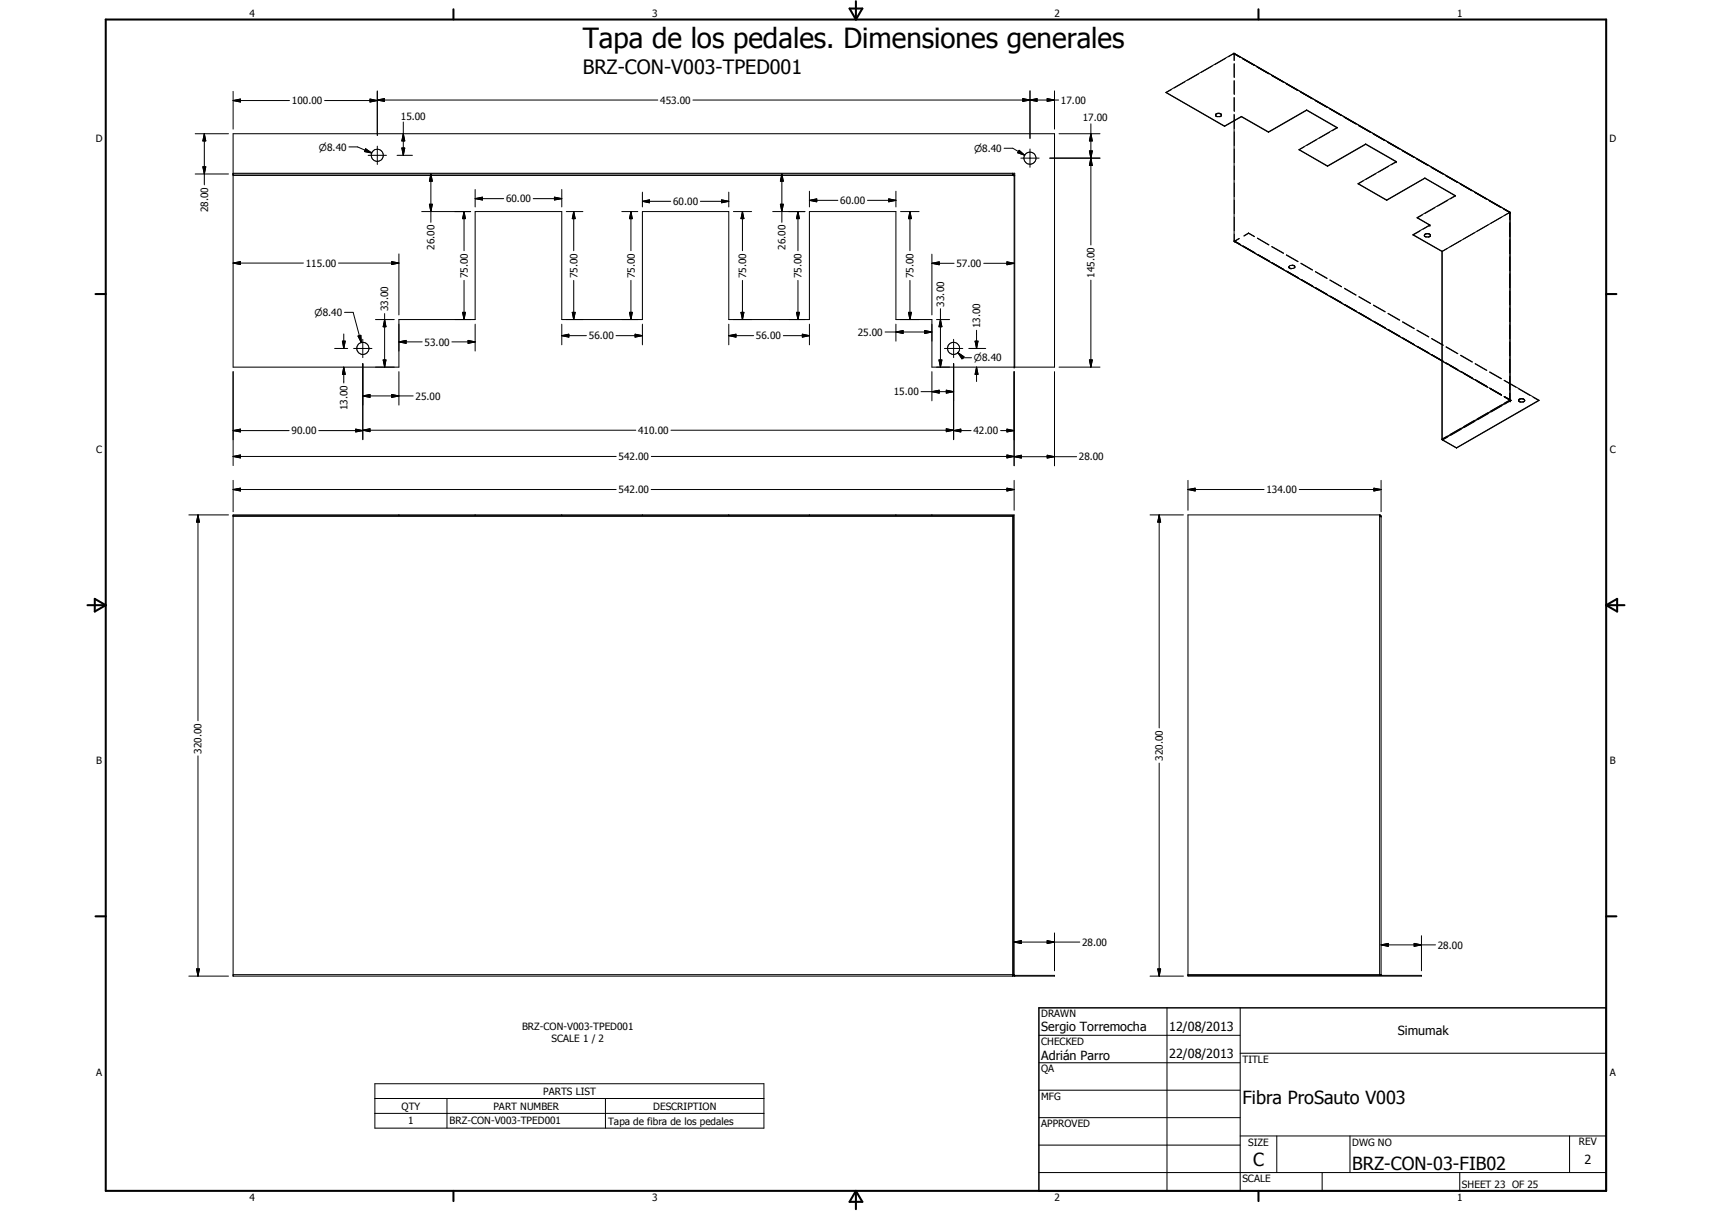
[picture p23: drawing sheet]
<svg xmlns="http://www.w3.org/2000/svg" width="594mm" height="420mm" viewBox="0 0 594 420" stroke-linecap="round" stroke-linejoin="round" font-family="sans-serif">
<defs><g id="words">
<text font-size="9.6" x="202.2" y="16.8">Tapa de los pedales. Dimensiones generales</text>
<text font-size="6.9" x="202.2" y="25.8">BRZ-CON-V003-TPED001</text>
<g font-size="6.3">
<text x="431.1" y="383.2">Fibra ProSauto V003</text>
<text x="434.8" y="404.7">C</text>
<text x="469.2" y="406">BRZ-CON-03-FIB02</text>
</g>
<g font-size="4.4">
<text x="361.3" y="357.5">Sergio Torremocha</text>
<text x="405.7" y="357.7">12/08/2013</text>
<text x="485" y="359.2">Simumak</text>
<text x="361.3" y="367.9">Adrián Parro</text>
<text x="405.7" y="367.2">22/08/2013</text>
<text x="549.8" y="404">2</text>
</g>
<g font-size="3.5">
<text x="86.6" y="5.8">4</text>
<text x="226.3" y="5.8">3</text>
<text x="365.9" y="5.8">2</text>
<text x="505.6" y="5.8">1</text>
<text x="229.1" y="36">453.00</text>
<text x="368.2" y="36">17.00</text>
<text x="101.3" y="36.2">100.00</text>
<text x="139.1" y="41.5">15.00</text>
<text x="375.7" y="42.1">17.00</text>
<text x="33.3" y="49.4">D</text>
<text x="558.5" y="49.4">D</text>
<text x="175.6" y="70.2">60.00</text>
<text x="233.6" y="71.2">60.00</text>
<text x="291.6" y="70.8">60.00</text>
<text x="72.2" y="73.7" transform="rotate(-90 72.2 73.7)">28.00</text>
<text x="150.8" y="86.7" transform="rotate(-90 150.8 86.7)">26.00</text>
<text x="272.6" y="86.7" transform="rotate(-90 272.6 86.7)">26.00</text>
<text x="106.1" y="92.5">115.00</text>
<text x="331.9" y="92.7">57.00</text>
<text x="162.3" y="96.5" transform="rotate(-90 162.3 96.5)">75.00</text>
<text x="200.4" y="96.5" transform="rotate(-90 200.4 96.5)">75.00</text>
<text x="220.3" y="96.5" transform="rotate(-90 220.3 96.5)">75.00</text>
<text x="258.9" y="96.5" transform="rotate(-90 258.9 96.5)">75.00</text>
<text x="278.2" y="96.5" transform="rotate(-90 278.2 96.5)">75.00</text>
<text x="317" y="96.5" transform="rotate(-90 317 96.5)">75.00</text>
<text x="379.8" y="96.4" transform="rotate(-90 379.8 96.4)">145.00</text>
<text x="327.6" y="106.3" transform="rotate(-90 327.6 106.3)">33.00</text>
<text x="134.7" y="108" transform="rotate(-90 134.7 108)">33.00</text>
<text x="340.1" y="113.8" transform="rotate(-90 340.1 113.8)">13.00</text>
<text x="147.4" y="119.9">53.00</text>
<text x="204.3" y="117.7">56.00</text>
<text x="262.3" y="117.7">56.00</text>
<text x="297.6" y="116.5">25.00</text>
<text x="310.1" y="137.2">15.00</text>
<text x="120.6" y="142.4" transform="rotate(-90 120.6 142.4)">13.00</text>
<text x="144.2" y="138.7">25.00</text>
<text x="101.2" y="150.7">90.00</text>
<text x="221.4" y="150.6">410.00</text>
<text x="337.8" y="150.7">42.00</text>
<text x="33.4" y="157.3">C</text>
<text x="214.7" y="159.6">542.00</text>
<text x="374.3" y="159.7">28.00</text>
<text x="558.6" y="157.3">C</text>
<text x="214.7" y="171.2">542.00</text>
<text x="439.5" y="171.2">134.00</text>
<text x="70" y="261.5" transform="rotate(-90 70 261.5)">320.00</text>
<text x="403.6" y="263.9" transform="rotate(-90 403.6 263.9)">320.00</text>
<text x="33.4" y="265.2">B</text>
<text x="558.6" y="265.2">B</text>
<text x="375.5" y="328.1">28.00</text>
<text x="498.9" y="329.1">28.00</text>
<text x="361.3" y="353">DRAWN</text>
<text x="181.2" y="357.2">BRZ-CON-V003-TPED001</text>
<text x="191.4" y="361.4">SCALE 1 / 2</text>
<text x="361.3" y="362.5">CHECKED</text>
<text x="431.1" y="368.7">TITLE</text>
<text x="33.4" y="373.2">A</text>
<text x="361.3" y="372.1">QA</text>
<text x="558.6" y="373.2">A</text>
<text x="188.5" y="379.9">PARTS LIST</text>
<text x="361.3" y="381.6">MFG</text>
<text x="139.4" y="385">QTY</text>
<text x="171.2" y="385">PART NUMBER</text>
<text x="226.7" y="385">DESCRIPTION</text>
<text x="141.7" y="390.1">1</text>
<text x="156" y="390.1">BRZ-CON-V003-TPED001</text>
<text x="211" y="390.2">Tapa de fibra de los pedales</text>
<text x="361.3" y="391.1">APPROVED</text>
<text x="433.1" y="397.5">SIZE</text>
<text x="469.2" y="397.5">DWG NO</text>
<text x="547.9" y="397.4">REV</text>
<text x="431.1" y="410.2">SCALE</text>
<text x="507.3" y="412.3">SHEET 23 OF 25</text>
<text x="86.6" y="416.7">4</text>
<text x="226.3" y="416.7">3</text>
<text x="365.9" y="416.7">2</text>
<text x="505.6" y="416.7">1</text>
</g>
<g font-size="3.3">
<text x="110.7" y="52.2">n8.40</text>
<text x="338" y="52.7">n8.40</text>
<text x="109.2" y="109.6">n8.40</text>
<text x="337.9" y="125.4">n8.40</text>
</g>
</g></defs>
<g fill="none" stroke="#000" stroke-width=".35">
<path d="M428.2 18.6h.1M428.2 18.5l95.8 55.1M428.2 18.5h.1M428.2 18.6l2.2 1.2M428.2 18.6l1.9 1.2M428.2 18.5l-23.6 13.5M428.2 18.6l-1.9 1.1M428.2 18.7h.1M428.2 18.6v2.4M428.2 18.7l2 1.1M428.3 18.5v2.5M428.3 18.6h.1"/>
<path d="M80.9 34.9l2.5-.5v1zM80.9 31.7v13.1M80.9 34.9h19.6M112.6 34.9h18.3M128.4 34.4l2.5 .5-2.5 .5zM130.9 34.7l2.5-.5v1zM130.9 31.5v15.5M130.9 34.7h97.4M240.4 34.7h127M354.9 34.2l2.5 .5-2.5 .5zM357.4 34.7l2.5-.5v1zM357.4 31.5v16.5"/>
<path d="M363.4 34.2l2.5 .5-2.5 .5zM365.9 31.5v13.3M404.6 32l20.3 11.7M404.6 32v.1M404.6 32.1l20.3 11.8M406.5 31.1l-1.9 1M411.2 28.4l-3.7 2.1M415.9 25.7l-3.7 2.1M420.6 22.9l-3.8 2.2M423.8 39.8v.2M423.8 39.8a1.18 1.18 0 0 0-2 .2l.9 .5 1.1-.5M423.9 39.8a1.16 1.16 0 0 0-1.1-.5 1.16 1.16 0 0 0-1 .7l.6 .5"/>
<path d="M423.9 39.8v.2M425.3 20.2l-3.7 2.2M428.2 22.1v4.7M428.2 28v4.6M428.2 33.8v4.7M428.2 39.6l.1 44.2M428.3 22.1v4.8M428.3 28.1v4.7M428.3 34v4.7M428.3 39.9v4.7M431.2 20.4l4 2.2M431.2 20.3l4.1 2.3"/>
<path d="M431.2 20.4l4.1 2.3M431.4 20.4l3.9 2.2M436.2 23.2l4.1 2.4-4.1-2.4M436.4 23.2l4 2.4M441.2 26.2l4.1 2.3-4-2.3M441.4 26.2l4 2.2M446.3 29l4.1 2.4M446.4 29l3.9 2.4M446.4 29l4.1 2.4M451.3 31.9l4 2.3M451.3 31.9l4.2 2.3M451.4 32l4 2.3"/>
<path d="M453.4 38.1l10.6 6.1M453.4 38.1v.2M453.4 38.3l10.5 6M453.4 38.1l-13.2 7.7M453.4 38.3l-13.2 7.6M456.3 34.8l4.2 2.4M456.5 34.8l4 2.4M461.4 37.7l4 2.3M461.5 37.8l4 2.3M67.7 46.4h11.6M70.4 57.9h1l-.5 2.5zM70.9 46.4l.5 2.5h-1z"/>
<path d="M70.9 46.4v17.7M80.9 46.4h285v81h-42.5v-16.5h-12.5v-37.5h-30v37.5h-28v-37.5h-30v37.5h-28v-37.5h-30v37.5h-26.5v16.5h-57.5zM121.1 51h3l4.9 2.1M126.9 51.6l2.1 1.5-2.5-.5zM127.8 53.9h6.3M130.9 50.7v6.4M137.8 53.9h5.3M139.4 51.4h1.1l-.6 2.5zM139.9 46.4l.6 2.5h-1.1zM139.9 42.3v11.6M348.4 51.4h3l4.2 2.4M353.6 52.2l2 1.6-2.5-.8z"/>
<path d="M354.2 54.9h6.4M357.4 51.7v6.3M364.3 54.9h17.4M367.5 46.4h14.2M378 52.4h1l-.5 2.5zM378 52.4l1 5h-1l1-5zM378.5 54.9l.5 2.5h-1zM378.5 46.4l.5 2.5h-1zM378.5 43v42M422.4 40.5h.1M423.9 40l-.6 .5M424.9 43.7v.2"/>
<path d="M428.3 45.8v4.7M428.3 51.7v4.7M428.3 57.6v4.8M430.8 40.5l9.4 5.4M430.8 40.4l9.4 5.4M430.8 40.4v.1M430.8 40.4l-5.9 3.3M430.8 40.5l-5.9 3.4M440.2 45.8v.1M450.8 51.9l9.9 5.7M450.8 51.9v.1M450.8 52l9.9 5.7"/>
<path d="M452.5 51l-1.7 1M456.9 48.4l-3.5 2.1M460.7 57.6v.1M461.4 45.9l-3.6 2M463.9 44.3h.1M464 44.2l-13.2 7.7M464 44.2l-1.7 1.2M466.4 40.6l4 2.4M466.5 40.7l4 2.3M466.5 40.6l4 2.3M466.6 40.6l4 2.4M471.4 43.6l4 2.2"/>
<path d="M471.5 43.5l4 2.3M471.5 43.6l4.1 2.3M471.6 43.6l4 2.2M473.9 50l10.6 6M473.9 50v.1M473.9 50.1l10.6 6M473.9 50l-13.2 7.6M473.9 50.1l-13.2 7.6M476.5 46.4l4 2.4-4-2.4M476.6 46.5l4 2.3M476.6 46.4l4.1 2.4M481.5 49.3l4.1 2.3"/>
<path d="M481.6 49.4l4 2.3M481.7 49.3l4 2.3M481.9 57.7l-3.5 2M484.5 56.1v.1M484.5 56l-13.2 7.7M484.5 56v.2M484.5 56.2l-1.7 1M486.5 52.2l4.1 2.3-4-2.3M486.6 52.3l4 2.3M486.7 52.2l4 2.3M491.6 55.1l4.1 2.4M491.6 55.1l4.1 2.3"/>
<path d="M496.6 58l4.2 2.3M496.6 58l4.1 2.3M67.7 60.4h11.6M80.9 60.4h270.5l.5 .5v66.5M80.9 60.1h271.2v67.3M80.9 60.9h271.2M146.3 73.4h17M149 70.9h1l-.5 2.5zM149.5 60.4l.5 2.5h-1zM149.5 60.4v16.7M161 73.4l.5 2.5h-1zM161 73.4v13.6"/>
<path d="M164.9 68.9l2.5-.5v1zM164.9 65.7v6.1M164.9 68.9h9.9M185 68.9h9.9M192.4 68.4l2.5 .5-2.5 .5zM194.9 65.7v6.1M196.5 73.4h5.8M199.1 73.4l.5 2.5h-1zM199.1 73.4v13.6M215.8 73.4h5.5M218.9 73.4l.5 2.5h-1zM218.9 73.4v13.6"/>
<path d="M222.9 69.8l2.5-.5v1.1zM222.9 66.7v5.1M222.9 69.8h9.8M243 69.8h9.9M250.4 69.3l2.5 .5-2.5 .6zM252.9 66.7v5.1M254.5 73.4h6.3M257.6 73.4l.5 2.5h-1zM257.6 73.4v13.6M268.1 73.4h11.2M270.8 70.9h1l-.5 2.5zM271.3 60.4l.5 2.5h-1z"/>
<path d="M271.3 60.4v16.7M276.9 73.4l.5 2.5h-1zM276.9 73.4v13.6M280.9 69.5l2.5-.5v1zM280.9 66.3v5.5M280.9 69.5h9.8M301 69.5h9.9M308.4 69l2.5 .5-2.5 .5zM310.9 66.3v5.5M312.5 73.4h6.4M315.8 73.4l.5 2.5h-1.1zM315.8 73.4v13.6"/>
<path d="M351.4 60.1v.8M351.4 60.6l.3 .3M428.3 63.5v4.7M428.3 69.4v4.8M428.3 75.3v4.8M471.3 63.7l9.9 5.7M471.3 63.7v.1M471.3 63.8l9.9 5.7M473 62.8l-1.7 1M477.5 60.2l-3.6 2.1M481.2 69.4v.1M491.8 75.5l4.4 2.6"/>
<path d="M491.8 75.5v.1M491.8 75.6l4.3 2.5M493.6 74.6l-1.8 1M494.4 61.8l10.6 6.1M494.4 61.8h.1M494.4 61.8l10.5 6.1M494.4 61.8l-13.2 7.6M494.4 61.8l-13.2 7.7M496.2 78.1l-5.9 3.3M496.2 78.1l-2.3 1.4M498 72.1l-3.6 2M501.6 60.9l4.1 2.4"/>
<path d="M502.4 69.5l-3.6 2M504.9 67.9h.1M505 67.9l-13.2 7.6M505 67.9l-1.7 1.1M506.7 63.8l4 2.4M506.8 63.9l4 2.3M506.8 63.8l4.1 2.4M511.7 66.7l4 2.3M516.7 69.6l4.1 2.3M520.9 71.9l-4-2.3 3.9 2.4M522 72.5l2 1.2M523.8 73.6l.2 .1"/>
<path d="M523.8 73.7h.1M523.8 73.6h.1M523.8 73.5v.1M523.8 73.7l-2-1.2 2.1 1.2M523.9 73.7v2.5M523.9 73.7l-1.9 1.1M523.9 77.3v4.8M524 73.7l-23.5 13.5M524 73.6v65.4M524 73.7v.1M524 73.8v65M524 73.8v.1"/>
<path d="M80.9 91.3l2.5-.5v1zM80.9 91.3h24.4M117.5 91.3h20.9M135.9 90.8l2.5 .5-2.5 .5zM138.4 88.1v21.2M161 97.3v13.6M199.1 97.3v13.6M218.9 97.3v13.6M257.6 97.3v13.6M276.9 97.3v13.6M315.8 97.3v13.6M323.4 91.4l2.5-.6v1.1z"/>
<path d="M323.4 88.2v21.1M323.4 91.4h7.7M341.4 91.4h10.5M349.4 90.8l2.5 .6-2.5 .5zM378.5 97.2v30.2M428.2 83.7l74 42.6M428.3 83.8l73.9 42.6M428.3 83.8h.1M428.3 83.6l.1 .1M428.3 81.2v2.5M428.3 83.6l2.1 1.2M428.4 83.7l2 1.1"/>
<path d="M428.4 83.7h.1M428.4 83.7l2 1.2M428.4 83.7v.1M428.4 83.7l1.6-1-1.6 1M431.4 85.3l3.9 2.4M431.4 85.5l4.1 2.3M431.4 85.4l4.1 2.3M433.3 80.9l-1.6 .9M433.3 80.9h.1M433.3 80.9l-1.6 1M433.3 80.9l2 1.1M433.3 80.9l2 1.2"/>
<path d="M436.3 82.6l4 2.4M436.4 88.3l4 2.3M436.4 88.4l4.1 2.3M436.4 88.3l4.1 2.3M441.3 85.6l4.1 2.3M441.3 85.5l4.1 2.3M441.5 91.3l4 2.3M446.4 88.5l4 2.3M446.4 88.4l4 2.3M446.5 94.1l4 2.3M447.4 92.8l.3 .2M447.6 93.1l.6 .2"/>
<path d="M448.4 91.9a.63 .63 0 0 1 .9 .5 .63 .63 0 0 1-.7 .7l-.9-.1M449.2 92.4a1.19 1.19 0 0 0-2 .4l.4 .3M451.4 91.4l4 2.3M451.4 91.3l4.1 2.3M451.5 97l4 2.3M451.5 96.9l4 2.3M456.4 94.3l4.1 2.3M456.5 94.2l4 2.3M456.6 100l4 2.3M461.5 97.2l4 2.3M461.5 97.1l4 2.3M466.5 100l4 2.4-4-2.3"/>
<path d="M490.3 81.4v.1M490.3 81.4l10.2 5.8M490.3 81.5l10.1 5.7M492.7 80.2l-2.4 1.3M494.3 81.8l.2 .2M494.3 81.8l.2 .3M494.4 81.4l-.1 .4M494.4 81.4a1.27 1.27 0 0 1 2 .3M494.4 81.4l.3-.2a1.4 1.4 0 0 1 1.7 .5M494.4 81.4l-.1 .3M494.5 82.1l.3 .2M494.8 82.3h.1"/>
<path d="M495.8 82.3h.1M496.4 81.7a1.35 1.35 0 0 1-1.9 .3M496.4 81.7l-.6 .6M496.4 81.6v.1M500.4 87.2l.1 65.5M500.5 87.2v65.4M502.2 86.2l-1.8 1M523.9 83.2v4.8M523.9 89.2v4.7M523.9 95v4.8M118.8 118.4h1l-.5 2.5zM119.3 115.9v5"/>
<path d="M119.5 108.4h3l2.9 10.5M124.2 116.6l1-.3 .2 2.6zM125.9 117.7v6.4M130.3 110.9h6.5M133.5 110.9l.4 2.5h-.9zM133.5 108.8v18.6M138.4 118.6l2.5-.5v1zM138.4 118.6h8.1M156.8 118.6h8.1M160.5 108.4h1l-.5 2.5zM162.4 118.1l2.5 .5-2.5 .5zM164.9 112.5v9.3"/>
<path d="M194.9 116.5l2.5-.5v1zM194.9 112.5v7.1M194.9 116.5h8.6M198.6 108.4h1l-.5 2.5zM213.8 116.5h9.1M218.4 108.4h1l-.5 2.5zM220.4 116l2.5 .5-2.5 .5zM222.9 112.5v7.1M252.9 116.5l2.5-.5v1zM252.9 112.5v7.1M252.9 116.5h8.6M257.1 108.4h1l-.5 2.5z"/>
<path d="M271.8 116.5h9.1M276.4 108.4h1l-.5 2.5zM278.4 116l2.5 .5-2.5 .5zM280.9 112.5v7.1M307.1 115.2h16.3M310.9 115.2l2.5-.5v1zM310.9 112.5v5.9M315.2 108.4h1.1l-.5 2.5zM320.9 114.7l2.5 .5-2.5 .5zM325 110.9h4.5M326.3 110.9l.5 2.5h-1zM326.3 107.1v20.3"/>
<path d="M330.9 117.7v6.4M338.4 118.4h1l-.5 2.5zM338.9 114.6v6.3M460.6 102.2l-4.1-2.4 4.1 2.4M461.6 102.7l4.1 2.4M461.6 102.8l4 2.3M466.7 105.7l3.9 2.2M471.5 103l4.1 2.3M471.6 102.9l4 2.3M471.6 108.5l4 2.4M471.7 108.6l4 2.4-4-2.3M476.6 105.9l4 2.3"/>
<path d="M476.6 111.4l4.2 2.4M476.6 105.8l4 2.3M476.7 111.5l4 2.3M481.7 114.3l4 2.3M481.7 108.8l3.9 2.3M481.7 108.7l4 2.3M481.7 114.3l4 2.4-4-2.3M481.8 114.5l4 2.3M486.7 111.7l4 2.3M486.7 117.2l4.1 2.4M486.7 111.6l4.1 2.4M486.8 117.4l4 2.3"/>
<path d="M491.7 114.6l4.1 2.3M491.7 114.6l4.1 2.2M496.8 117.5l4 2.3M496.8 117.4l4 2.4M523.9 101v4.7M523.9 106.8v4.8M523.9 112.8v4.8M523.9 118.7v4.7M80.9 128.9v32.6M116.1 120.9h4.5M119.3 127.4l.5 2.5h-1zM119.3 127.4v5.5"/>
<path d="M122.7 120.9h6.4M125.9 137.4l2.5-.5v1zM125.9 126.2v26.4M125.9 137.4h17.5M133 124.9h.9l-.4 2.5zM135.9 136.9l2.5 .5-2.5 .5zM138.4 128.9v11.6M319.6 135.9h11.3M323.4 135.9l2.5-.5v1zM323.4 128.9v10.2M325.8 124.9h1l-.5 2.5zM327.7 120.9h6.4"/>
<path d="M328.4 135.4l2.5 .5-2.5 .5zM330.9 126.2v26.4M332.4 122.3l2.1 1.5-.7 .7zM332.4 122.3l1.8 1.8M334.2 124.1h.1M334.2 124.1h2.9M336.2 120.9h5.8M338.9 127.4l.5 2.5h-1zM338.9 127.4v5M351.9 128.9v32.7M365.9 128.9v32.7M367.5 127.4h14.2"/>
<path d="M378 124.9h1l-.5 2.5zM491.7 120.1l4.1 2.4M491.8 120.3l4.1 2.3M496.8 123l4.1 2.4M496.9 123.2l4 2.3M501.8 120.4l4 2.3M501.8 125.9l4 2.3M501.9 120.3l4 2.4M501.9 126.1l4 2.3M503.2 126.8l7.7 4.4M503.2 126.9l3.7 2.2M505.9 128.3l-4-2.3 3.9 2.3"/>
<path d="M506.8 123.3l4.1 2.3M506.8 128.8l4.1 2.3M506.9 123.2l4 2.4M506.9 128.9l4.1 2.4M506.9 128.9l4.1 2.3M507.9 129.5l3.7 2.2M507.9 129.6l3.8 2.2M511.9 131.8l4.1 2.3M511.9 131.7l4 2.3M511.9 126.2l4 2.3M511.9 126.2l4.1 2.3M512 131.9l4 2.3"/>
<path d="M512.6 132.2l3.7 2.2M512.6 132.3l3.8 2.2M516.9 134.6l4 2.3M516.9 129.1l4 2.3M517 129l4 2.4M517.3 134.9l3.7 2.2-4.1-2.4 4.1 2.2M517.3 135l3.8 2.2M521.9 132l4.1 2.3M522 137.7l1.9 1M522 137.6l2 1.1M522 132l12 6.9M522 137.7l2 1.1"/>
<path d="M522 137.8l1.9 1.1M523.9 138.8l-1.9 1.1M523.9 124.6v4.8M523.9 130.5v4.8M523.9 136.4v2.5M524 138.9l-23.6 13.5 1.8-1.1M524 138.7h.1M524 139.1h.1M524 138.7l-2-1.2 2 1.2M524 138.9h.1M524 138.7v.1M524 139v.1"/>
<path d="M524 138.8l.3 .2M524 138.7l.3 .2M524 138.8v.1M524 139l-23.5 13.6M524 139.1l-1.8 1.1M524.1 139.1h-.1M524.3 138.9v.1M524.3 139h-.1M524.3 138.9l-.3 .1M527 138.9a1.15 1.15 0 0 1 2 .2 1.38 1.38 0 0 1-2-.1M527 139.1a1.13 1.13 0 0 1 .9-.9 1.13 1.13 0 0 1 1.1 .4l.1 .5-.6 .4M527 139.1l.5 .4"/>
<path d="M527 134.9l4 2.3M527.5 139.5h.1M528.5 139.5h.1M532 137.8l2 1.2M534 138.9v.1M534 138.9l-28.6 16.5M534 139l-28.6 16.4M80.9 149.4l2.5-.5v1zM80.9 158.4l2.5-.5v1zM80.9 149.4h19.4M80.9 158.4h132.9M110.6 149.4h15.3"/>
<path d="M123.4 148.9l2.5 .5-2.5 .5zM125.9 149.3l2.5-.5v1zM125.9 149.3h94.7M226 158.4h125.9M232.8 149.3h98.1M328.4 148.8l2.5 .5-2.5 .5zM330.9 149.4l2.5-.5v1zM330.9 149.4h6.1M347.2 149.4h4.7M349.4 148.9l2.5 .5-2.5 .5zM349.4 157.9l2.5 .5-2.5 .5zM351.9 158.5l2.5-.6v1z"/>
<path d="M351.9 158.5h21.7M363.4 157.9l2.5 .6-2.5 .4zM500.5 152.6v.1M500.5 152.6l4.9 2.8M500.5 152.7l4.9 2.7M502.4 151.6l-1.9 1.1M505.4 155.4h.1M507.1 148.9l-3.7 2.1M511.6 145.8l-3.7 2.2M511.8 146.2l-3.7 2.1M516.3 143.2l-3.7 2.1M516.5 143.5l-3.7 2.1"/>
<path d="M521 140.5l-3.7 2.1M521.2 140.8l-3.7 2.1M65.5 178.6h13.8M68.7 178.6l.5 2.5h-1zM68.7 178.6v71.5M80.9 169.8l2.5-.4v.9zM80.9 178.6h271v159.6l14 .2v.3h-285zM80.9 178.9h270.8v159.3l.2 .4 .2 .1v-.3M80.9 166.7v10.8M80.9 179.2h270.8M80.9 169.8h132.9M138.4 178.6v.3"/>
<path d="M164.9 178.6v.3M194.9 178.6v.3M222.9 178.6v.3M226 169.8h125.9M252.9 178.6v.3M280.9 178.6v.3M310.9 178.6v.3M323.4 178.6v.3M349.4 169.4l2.5 .4-2.5 .5zM351.4 178.9v159.8M351.9 166.7v10.3M399.1 178.6h11.6"/>
<path d="M402.2 178.6l.6 2.5h-1.1zM402.2 178.6v74M412.2 169.8l2.5-.4v.9zM412.2 166.7v10.3M412.2 169.8h26.4M450.8 169.8h28.4M476.7 169.4l2.5 .4-2.5 .5zM478.7 178.6h-66.5v160.1h81.1v-.3h-81.1M478.7 179.2h.5M478.7 178.9l.3 .3M478.7 178.6l.5 .4v159.2l.3 .2M478.7 178.6v159.8"/>
<path d="M479.2 166.7v10.8M68.7 262.3v76.4M402.2 264.8v73.9M65.5 338.7h13.8M68.2 336.2h1l-.5 2.5zM80.9 338.2h271M351.4 338.4h.3M351.9 326.9l2.5-.6v1.1zM351.9 326.9h22.8M363.4 326.3l2.5 .6-2.5 .5zM365.9 323.7v13.1M399.1 338.7h11.6"/>
<path d="M401.7 336.2h1.1l-.6 2.5zM412.2 338.2h67M479 338.2v.2M479.2 327.8l2.5-.5v1zM479.2 327.8h18.9M490.7 327.3l2.6 .5-2.6 .5zM493.3 324.7v12.1M360.5 359.2h69.9M405 349.7v63.5M430.4 349.7v63.5M130.1 376h135v15.4h-135zM360.5 368.7h69.9"/>
<path d="M360.5 378.2h69.9M430.4 365.4h127M130.1 381.1h135M130.1 386.3h135M155.1 381.1v10.3M210.1 381.1v10.3M360.5 387.8h69.9M360.5 397.3h69.9M430.4 394.1h127M443.1 394.1v12.7M468.5 394.1v12.7M544.7 394.1v12.7"/>
<path d="M360.5 406.8h196.9M458.8 406.8v6.4M506.6 406.8v6.4"/>
<circle cx="130.9" cy="53.9" r="2.09"/>
<circle cx="357.4" cy="54.9" r="2.1"/>
<circle cx="125.9" cy="120.9" r="2.11"/>
<circle cx="330.9" cy="120.9" r="2.08"/>
</g>
<g fill="#000">
<circle cx="484.5" cy="56.1" r=".18"/>
<circle cx="80.9" cy="60.4" r=".18"/>
<circle cx="351.4" cy="60.4" r=".18"/>
<circle cx="351.9" cy="60.9" r=".18"/>
<circle cx="496.1" cy="78.1" r=".18"/>
<circle cx="496.2" cy="78.1" r=".18"/>
<circle cx="523.8" cy="73.7" r=".18"/>
<circle cx="523.9" cy="73.7" r=".18"/>
<circle cx="523.9" cy="73.8" r=".18"/>
<circle cx="524" cy="73.7" r=".18"/>
<circle cx="524" cy="73.9" r=".18"/>
<circle cx="447.2" cy="92.6" r=".18"/>
<circle cx="449.3" cy="92.6" r=".18"/>
<circle cx="494.3" cy="81.7" r=".18"/>
<circle cx="496.4" cy="81.7" r=".18"/>
<circle cx="351.9" cy="127.4" r=".18"/>
<circle cx="523.9" cy="138.9" r=".18"/>
<circle cx="523.9" cy="138.7" r=".18"/>
<circle cx="523.9" cy="138.8" r=".18"/>
<circle cx="524" cy="138.7" r=".18"/>
<circle cx="524" cy="138.9" r=".18"/>
<circle cx="524" cy="139.1" r=".18"/>
<circle cx="479.2" cy="179.2" r=".18"/>
<circle cx="479.2" cy="338.2" r=".18"/>
</g>
<g fill="none" stroke="#000" stroke-width=".71">
<path d="M36.7 6.8h520.7v406.4h-520.7zM157.3 3.2v3.6M294.8 3h4.4l-2.2 3.8zM297 .4v6.4M436.7 3.2v3.6M33.1 102h3.6M557.4 102h3.5M30.3 210h6.4M32.9 207.8l3.8 2.2-3.8 2.2zM557.4 210h6.3M557.4 210l3.8-2.2v4.4zM33.1 317.9h3.6"/>
<path d="M557.4 317.9h3.5M157.3 413.2v3.5M297 413.2v6.3M297 413.2l2.2 3.8h-4.4zM436.7 413.2v3.5"/>
</g>
<path d="M360.5 349.7h196.9v63.5h-196.9z" fill="none" stroke="#000" stroke-width=".51"/>
<g fill="#000">
<path d="M80.9 34.9l2.5-.5v1zM128.4 34.4l2.5 .5-2.5 .5zM130.9 34.7l2.5-.5v1zM354.9 34.2l2.5 .5-2.5 .5zM357.4 34.7l2.5-.5v1zM363.4 34.2l2.5 .5-2.5 .5zM70.4 57.9h1l-.5 2.5zM70.9 46.4l.5 2.5h-1zM126.9 51.6l2.1 1.5-2.5-.5zM139.4 51.4h1.1l-.6 2.5zM139.9 46.4l.6 2.5h-1.1zM353.6 52.2l2 1.6-2.5-.8z"/>
<path d="M378 52.4h1l-.5 2.5zM378.5 54.9l.5 2.5h-1zM378.5 46.4l.5 2.5h-1zM149 70.9h1l-.5 2.5zM149.5 60.4l.5 2.5h-1zM161 73.4l.5 2.5h-1zM164.9 68.9l2.5-.5v1zM192.4 68.4l2.5 .5-2.5 .5zM199.1 73.4l.5 2.5h-1zM218.9 73.4l.5 2.5h-1zM222.9 69.8l2.5-.5v1.1zM250.4 69.3l2.5 .5-2.5 .6z"/>
<path d="M257.6 73.4l.5 2.5h-1zM270.8 70.9h1l-.5 2.5zM271.3 60.4l.5 2.5h-1zM276.9 73.4l.5 2.5h-1zM280.9 69.5l2.5-.5v1zM308.4 69l2.5 .5-2.5 .5zM315.8 73.4l.5 2.5h-1.1zM80.9 91.3l2.5-.5v1zM135.9 90.8l2.5 .5-2.5 .5zM323.4 91.4l2.5-.6v1.1zM349.4 90.8l2.5 .6-2.5 .5zM118.8 118.4h1l-.5 2.5z"/>
<path d="M124.2 116.6l1-.3 .2 2.6zM133.5 110.9l.4 2.5h-.9zM138.4 118.6l2.5-.5v1zM160.5 108.4h1l-.5 2.5zM162.4 118.1l2.5 .5-2.5 .5zM194.9 116.5l2.5-.5v1zM198.6 108.4h1l-.5 2.5zM218.4 108.4h1l-.5 2.5zM220.4 116l2.5 .5-2.5 .5zM252.9 116.5l2.5-.5v1zM257.1 108.4h1l-.5 2.5zM276.4 108.4h1l-.5 2.5z"/>
<path d="M278.4 116l2.5 .5-2.5 .5zM310.9 115.2l2.5-.5v1zM315.2 108.4h1.1l-.5 2.5zM320.9 114.7l2.5 .5-2.5 .5zM326.3 110.9l.5 2.5h-1zM338.4 118.4h1l-.5 2.5zM119.3 127.4l.5 2.5h-1zM125.9 137.4l2.5-.5v1zM133 124.9h.9l-.4 2.5zM135.9 136.9l2.5 .5-2.5 .5zM325.8 124.9h1l-.5 2.5zM323.4 135.9l2.5-.5v1z"/>
<path d="M328.4 135.4l2.5 .5-2.5 .5zM332.4 122.3l2.1 1.5-.7 .7zM338.9 127.4l.5 2.5h-1zM378 124.9h1l-.5 2.5zM80.9 149.4l2.5-.5v1zM80.9 158.4l2.5-.5v1zM123.4 148.9l2.5 .5-2.5 .5zM125.9 149.3l2.5-.5v1zM328.4 148.8l2.5 .5-2.5 .5zM330.9 149.4l2.5-.5v1zM349.4 148.9l2.5 .5-2.5 .5zM349.4 157.9l2.5 .5-2.5 .5z"/>
<path d="M351.9 158.5l2.5-.6v1zM363.4 157.9l2.5 .6-2.5 .4zM80.9 169.8l2.5-.4v.9zM349.4 169.4l2.5 .4-2.5 .5zM412.2 169.8l2.5-.4v.9zM476.7 169.4l2.5 .4-2.5 .5zM68.7 178.6l.5 2.5h-1zM402.2 178.6l.6 2.5h-1.1zM68.2 336.2h1l-.5 2.5zM351.9 326.9l2.5-.6v1.1zM363.4 326.3l2.5 .6-2.5 .5zM401.7 336.2h1.1l-.6 2.5z"/>
<path d="M479.2 327.8l2.5-.5v1zM490.7 327.3l2.6 .5-2.6 .5z"/>
</g>
<use href="#words"/>
</svg>
